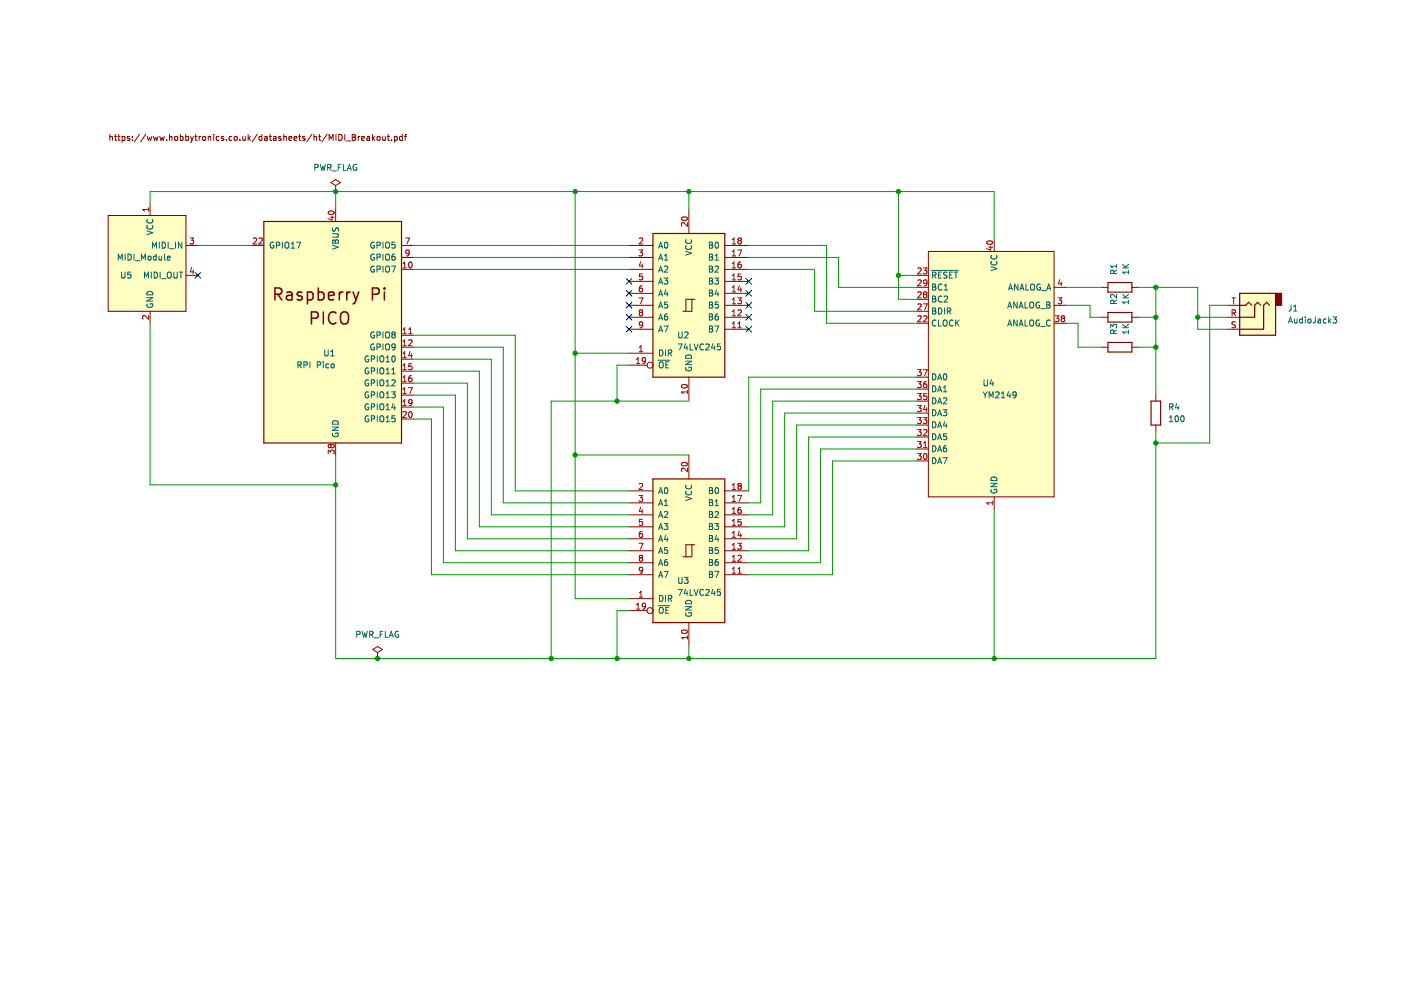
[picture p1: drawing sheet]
<svg xmlns="http://www.w3.org/2000/svg" width="297mm" height="210mm" viewBox="0 0 297 210" stroke-linecap="round" stroke-linejoin="round" font-family="sans-serif">
<path d="M.1 0h297v209.9h-297z" fill-rule="evenodd" fill="#fff" stroke="#fff" stroke-width=".21"/>
<g fill="#ffffc2" stroke="#ffffc2" stroke-width=".25">
<path d="M138.4 101.5h15.3v30.5h-15.3z" fill-rule="evenodd"/>
<path d="M138.4 49.5h15.3v30.5h-15.3z" fill-rule="evenodd"/>
<path d="M262.8 62.2h7.6v8.9h-7.6z" fill-rule="evenodd"/>
<path d="M55.9 47h29.2v46.9h-29.2z" fill-rule="evenodd"/>
</g>
<g fill="none" stroke="#840000" stroke-width=".21">
<path d="M23.3 28.5v1.3M23.3 29h.5v.8M24.3 28.9h.4M24.4 28.5v1.1l.3 .2M25 28.9h.5M25.2 28.5v1.1l.3 .2M25.9 29l.4-.1 .2 .3-.1 .5h-.5M25.9 28.9v1.3M27.5 29l-.3-.1-.2 .2v.2l.5 .1v.3h-.5M28.1 29.6v.2M28.1 29v.1M29.6 28.4l-1.1 1.7"/>
<path d="M30.9 28.4l-1.1 1.7M31.2 28.9l.3 .9 .2-.6 .2 .6 .3-.9M32.5 28.9l.3 .9 .2-.6 .3 .6 .2-.9M33.9 28.9l.2 .9 .3-.6 .2 .6 .2-.9M35.3 29.6v.2M35.9 29h.5l.1 .8M35.9 28.5v1.3M37.1 29l.2-.1 .3 .1v.7l-.5-.1zM38.2 29l.4-.1 .2 .3-.1 .5h-.5M38.2 28.5v1.3M39.4 29l.3-.1 .3 .3-.1 .5h-.5M39.4 28.5v1.3"/>
<path d="M40.4 28.9l.3 .9M40.7 29.8l-.3 .4M41 28.9l-.3 .9M41.3 28.9h.5M41.5 28.5v1.1l.3 .2M42.2 28.9v.9M42.6 28.9l-.4 .3M43 29l.2-.1 .3 .1v.7l-.5-.1zM44.2 29h.4l.1 .8M44.2 28.9v.9M45.3 28.5v.1M45.3 28.9v.9"/>
<path d="M46.4 29l-.3-.1-.3 .3 .2 .5h.4M47.4 29l-.3-.1-.2 .2 .1 .2 .4 .1v.3h-.5M48 29.6v.2M49.2 29l-.4-.1-.2 .3 .1 .5h.5M49.7 29l.2-.1 .4 .1-.1 .7-.5-.1zM50.9 29.6v.2M51.5 28.9v.8l.5-.1M52 28.9v.9M52.6 28.5v1.3M52.7 29.3l.4 .5M53.1 28.9l-.5 .5M54.5 28.4l-1 1.7"/>
<path d="M55.5 29l-.3-.1-.3 .3 .1 .5h.5M55.5 28.5v1.3M56.1 29h.5l.1 .8M56.7 29.2l-.6 .3 .1 .3 .5-.1M57.1 28.9h.5M57.3 28.5v1.1l.3 .2M58 29h.5v.8M58.5 29.2l-.6 .3 .2 .3 .4-.1M59.6 29l-.3-.1-.2 .2v.2l.5 .1v.3h-.5M60.2 29h.5v.8M60.2 28.5v1.3M61.3 29.3l.6-.1-.1-.2-.4-.1-.1 .2v.6h.5"/>
<path d="M62.3 29.3l.6-.1v-.2l-.4-.1-.2 .2 .1 .6h.5M63.3 28.9h.5M63.5 28.5v1.1l.3 .2M64.6 29l-.3-.1-.1 .2v.2l.4 .1v.3h-.4M66.2 28.4l-1.1 1.7M66.6 29h.5v.8M66.6 28.5v1.3M67.5 28.9h.5M67.7 28.5v1.1l.3 .2M69.4 28.4l-1.1 1.7M69.8 29.8v-1.3l.4 .9 .4-.9v1.3M70.2 38.7l1-.6 1 .6-1 .6z"/>
<path d="M71.2 39.3v1.3M71.2 28.5v1.3M71.8 28.5a.64 .64 0 0 1 .8 .6 .64 .64 0 0 1-.8 .7zM73.1 28.5v1.3M73.4 29.9h1M74.7 28.5h.4l.2 .2-.2 .4 .2 .1 .1 .3-.2 .3h-.5zM74.7 29.1h.4M75.9 28.9v.9M76.3 28.9l-.4 .3M76.7 29.3l.6-.1-.1-.2-.4-.1-.1 .2v.6h.5M77.8 29h.5l.1 .8M78.4 29.2l-.6 .3 .1 .3 .5-.1"/>
<path d="M79 28.5v1.3M79.1 29.3l.3 .5M79.4 28.9l-.4 .5M80 29l.2-.1 .3 .1v.7l-.5-.1zM81.1 28.9l.1 .8 .5-.1M81.7 28.9v.9M82.1 28.9h.5M82.3 28.5v1.1l.3 .2M83 29.6v.2M83.6 29l.4-.1 .2 .3-.1 .5h-.5M83.6 28.9v1.3M85.3 29l-.4-.1-.2 .3 .1 .5h.5"/>
<path d="M85.3 28.5v1.3M85.7 28.9h.5M86.2 28.5l-.3 .2v1.1M22.9 45.7h16.5v20.3h-16.5zM31.8 43.2v2.5M39.4 52h2.6M39.4 58.4h2.6M53.4 52h2.5M71.2 40.6h.1M71.2 44.4v2.6M85.1 57.1h2.6M85.1 54.6h2.6"/>
<path d="M85.1 52h2.6M133.4 59.7h5M133.4 57.1h5M133.4 54.6h5M133.4 52h5M146.1 44.4v5.1M153.7 59.7h5M153.7 57.1h5M153.7 54.6h5M153.7 52h5M194.3 58.4h2.5M196.8 53.3h26.7v52.1h-26.7z"/>
<path d="M210.8 50.8v2.5M31.8 66v2.5M85.1 73.6h2.6M85.1 71.1h2.6M85.1 76.2h2.6M85.1 78.7h2.6M133.4 74.9h5M133.4 69.8h5M133.4 67.3h5M133.4 64.7h5M133.4 62.2h5M133.4 77.4h3.8"/>
<path d="M146.1 80v5M146.7 63.5v2.5h-1.9M147.3 63.5h-1.9v2.5M153.7 69.8h5M153.7 67.3h5M153.7 64.7h5M153.7 62.2h5M194.3 63.5h2.5M194.3 66h2.5M194.3 60.9h2.5M194.3 68.5h2.5M194.3 80h2.5"/>
<path d="M223.5 64.7h2.5M223.5 60.9h2.5M223.5 68.5h2.5M233.6 67.3h1.3M233.6 60.9h1.3M233.6 73.6h1.3M240 67.3h1.3M240 60.9h1.3M240 73.6h1.3M260.3 69.8h2.5M260.3 67.3h2.5M260.3 64.7h2.5"/>
<path d="M71.2 93.9v2.6M85.1 81.2h2.6M85.1 83.8h2.6M85.1 86.3h2.6M85.1 88.8h2.6M146.1 96.5v5M194.3 97.7h2.5M194.3 95.2h2.5M194.3 92.7h2.5M194.3 90.1h2.5M194.3 87.6h2.5M194.3 85h2.5"/>
<path d="M194.3 82.5h2.5M245.1 83.8v1.2M245.1 90.1v1.3M133.4 119.3h5M133.4 116.8h5M133.4 114.2h5M133.4 111.7h5M133.4 109.2h5M133.4 106.6h5M133.4 104.1h5M146.7 115.5v2.5h-1.9M147.3 115.5h-1.9v2.5"/>
<path d="M153.7 119.3h5M153.7 116.8h5M153.7 114.2h5M153.7 111.7h5M153.7 109.2h5M153.7 106.6h5M153.7 104.1h5M210.8 105.4v2.5M79 137.7l1.1-.6 1 .6-1 .7zM80.1 139.6h.1M80.1 138.4v1.2M133.4 126.9h5"/>
<path d="M133.4 121.9h5M133.4 129.5h3.8M146.1 132v5.1M153.7 121.9h5"/>
<circle cx="137.8" cy="77.4" r=".63"/>
<circle cx="137.8" cy="129.5" r=".63"/>
</g>
<path d="M55.9 47h29.2v46.9h-29.2zM138.4 49.5h15.3v30.5h-15.3zM234.9 59.9h5.1v2h-5.1zM234.9 66.3h5.1v2h-5.1zM234.9 72.6h5.1v2h-5.1zM262.8 64.7h1.3l.6-.6 .7 .6M262.8 62.2h7.6v8.9h-7.6zM267.3 64.7l-.7-.6-.6 .6v2.6h-3.2M269.2 64.7l-.7-.6-.6 .6v5.1h-5.1M244 85h2.1v5.1h-2.1zM138.4 101.5h15.3v30.5h-15.3z" fill="none" stroke="#840000" stroke-width=".25"/>
<g fill="none" stroke="#006464" stroke-width=".21">
<path d="M66.8 35.5l.6-.1v-.4l-.6-.2v1.3M67.9 34.8l.3 1.3 .2-.9 .3 .9 .3-1.3M69.5 35.5l.6-.1v-.4l-.6-.2v1.3M69.8 35.5l.4 .6M70.4 36.2h1M71.7 35.4h.4M72.3 34.8h-.6v1.3M72.8 34.8v1.3h.6M73.6 36.1l.5-1.3 .4 1.3M73.8 35.8h.6M75.6 34.9a.58 .58 0 0 0-.8 .6 .58 .58 0 0 0 .8 .5v-.4h-.2M25.1 55.2v-1.3l.4 .9 .4-.9v1.3"/>
<path d="M25.8 57.7v1l.2 .3 .4-.1 .1-.2v-1M26.5 53.9v1.3M27.1 53.9a.64 .64 0 0 1 .8 .6 .64 .64 0 0 1-.8 .7zM27.7 57.7h-.6l-.1 .6 .6-.1 .1 .6-.2 .2-.5-.2M28.4 53.9v1.3M28.7 55.3h1M30 55.2v-1.3l.4 .9 .4-.9v1.3M30.6 59v-1.3l.5 .9 .4-.9v1.3M31.1 48.9l1.3 .5-1.3 .4M31.2 47.8a.56 .56 0 0 0 .6 .8 .56 .56 0 0 0 .5-.8M31.2 46.5a.56 .56 0 0 0 .6 .8 .56 .56 0 0 0 .5-.8M31.5 54.4l.3-.1 .2 .2v.4l-.2 .3-.4-.3z"/>
<path d="M32.1 57.7v1.3M32.3 52.6v-1.3l.4 1 .5-1v1.3M32.7 57.7a.64 .64 0 0 1 .7 .6 .64 .64 0 0 1-.7 .7zM33.1 54.4l-.3-.1-.3 .2 .1 .6h.5M33.1 53.9v1.3M33.7 54.3l.1 .8 .5-.1M33.8 51.3v1.3M34 57.7v1.3M34.3 59.1h.9M34.3 54.3v.9M34.4 51.3a.64 .64 0 0 1 .7 .7 .64 .64 0 0 1-.7 .6zM34.9 53.9v1.1l.2 .2"/>
<path d="M35.5 54.7l.6-.1-.1-.2-.3-.1-.2 .2v.6h.5M35.5 57.9l.3-.2a.43 .43 0 0 1 .5 .4v.4a.42 .42 0 0 1-.4 .5 .42 .42 0 0 1-.4-.5zM35.6 51.3v1.3M36 52.7h.9M36.9 57.7v1l.2 .3h.2l.3-.3v-1M37.2 51.3v1.3M38 57.7h.7M38.4 57.7v1.3M38.5 51.3v1.3l-.7-1.3v1.3M58 51.4a.58 .58 0 0 0-.7 .6 .58 .58 0 0 0 .8 .5v-.4h-.3M58.6 52l.6-.1 .1-.4-.7-.2v1.3M59.9 51.3v1.3"/>
<path d="M60.5 51.5l.2-.2a.43 .43 0 0 1 .6 .5v.4a.42 .42 0 0 1-.5 .4 .42 .42 0 0 1-.4-.4zM61.7 52.6h.8M61.7 51.7l.4-.4v1.3M62.9 51.3h.8l-.5 1.3M70.5 49.6h1l.2 .2v.2l-.2 .3h-1M70.5 52l1.2 .4-1.2 .4M70.5 48.3v.5l.2 .2 .3-.1 .3-.5h.3l.1 .6M70.6 51l.2-.1 .3 .2 .2-.3 .3 .1 .1 .7h-1.2zM71.1 51.1v.5M79.3 56.5a.58 .58 0 0 0-.7 .6 .58 .58 0 0 0 .8 .5v-.5h-.3M79.3 53.9a.58 .58 0 0 0-.7 .6 .58 .58 0 0 0 .8 .5v-.4h-.3M79.3 51.4a.58 .58 0 0 0-.7 .6 .58 .58 0 0 0 .8 .5v-.4h-.3"/>
<path d="M79.9 57.1l.6-.1 .1-.5-.7-.1v1.3M79.9 54.5h.6l.1-.5-.7-.1v1.3M79.9 52l.6-.1 .1-.4-.7-.2v1.3M81.2 51.3v1.3M81.2 53.9v1.3M81.2 56.4v1.3M81.8 56.6l.2-.2a.43 .43 0 0 1 .6 .4v.5a.42 .42 0 0 1-.4 .4 .42 .42 0 0 1-.5-.4zM81.8 54.1l.2-.2a.43 .43 0 0 1 .6 .4v.4a.42 .42 0 0 1-.4 .5 .42 .42 0 0 1-.5-.5zM81.8 51.5l.2-.2a.43 .43 0 0 1 .6 .5v.4a.42 .42 0 0 1-.4 .4 .42 .42 0 0 1-.5-.4zM83 56.4h.9l-.6 1.3M83.7 53.9h-.4l-.2 .3v.7l.2 .3 .4-.2v-.6h-.4l-.2 .2M83.7 51.3h-.6v.6h.6v.6l-.1 .1-.5-.1"/>
<path d="M139.7 52.6l.4-1.3 .4 1.3M139.7 55.2l.4-1.3 .4 1.3M139.7 57.7l.4-1.3 .4 1.3M139.8 52.3h.6M139.8 54.8h.6M139.8 57.3h.6M139.8 59.9h.6M140.8 59h.8l-.4 .4 .3 .2v.5l-.2 .1-.5-.1M140.9 56.5l.4-.1 .3 .4-.8 .9h.8M140.9 54.2l.3-.3v1.3M140.9 55.2h.7M141 51.5l.2-.2a.68 .68 0 0 1 .4 .7 .68 .68 0 0 1-.4 .6l-.3-.5z"/>
<path d="M145.4 53.3l1.2 .4-1.2 .4M145.5 50.8a.56 .56 0 0 0 .5 .8 .56 .56 0 0 0 .5-.8M145.5 52.1a.56 .56 0 0 0 .5 .8 .56 .56 0 0 0 .5-.8M150.4 51.3h.4l.3 .3-.3 .3 .3 .2v.3l-.2 .2h-.5zM150.4 53.9h.4l.3 .2-.3 .4 .3 .1v.3l-.2 .3h-.5zM150.4 56.4h.4l.3 .3-.3 .3 .3 .1v.4l-.2 .2h-.5zM150.4 59h.4l.3 .2-.3 .4 .3 .1v.3l-.2 .2h-.5zM150.4 59.6h.4M150.4 57h.4M150.4 54.5h.4M150.4 51.9h.4M151.6 59h.7l-.4 .4 .4 .2v.5l-.2 .1-.5-.1"/>
<path d="M151.6 56.5l.5-.1 .2 .4-.7 .9h.7M151.6 54.2l.4-.3v1.3M151.6 55.2h.7M151.7 51.5l.2-.2a.68 .68 0 0 1 .5 .7 .68 .68 0 0 1-.5 .6l-.3-.5zM197.4 57.3h5.8M197.7 58.4l.6-.1 .1-.5-.7-.1v1.3M198 58.4l.4 .6M199 58.3h.4M199.6 57.7h-.6v1.3h.6M200.8 57.8h-.7v.4l.6 .2 .1 .3-.2 .3-.5-.1M201.3 58.3h.5M201.9 57.7h-.6v1.3h.6"/>
<path d="M202.3 57.7h.7M202.7 57.7v1.3M210.1 56.6l1.3 .4-1.3 .4M210.2 54.1a.56 .56 0 0 0 .5 .8 .56 .56 0 0 0 .5-.8M210.2 55.4a.56 .56 0 0 0 .5 .8 .56 .56 0 0 0 .5-.8M236.1 58v-.6l-.5-.1-.1 .7h1.2M236.7 57.3l-.6 .4M236.7 56.1v.7M236.7 56.4h-1.2l.3 .4M238 56.8h1.3M238 56.1l.7 .7M239.3 57.3v.8"/>
<path d="M239.3 57.7h-1.3l.4 .4M239.3 56.1l-.7 .5M31.1 63.1h1.3l-1.3 .7h1.3M31.2 64.5a.58 .58 0 0 0 .6 .7 .58 .58 0 0 0 .5-.8h-.4v.2M31.3 61.9a.66 .66 0 0 1 .8-.1 .66 .66 0 0 1 .3 .7h-1.3zM63.2 77.4l.6-.1v-.4l-.6-.2v1.3M63.5 77.4l.4 .6M64.4 77.4l.6-.1 .1-.4-.7-.2v1.3M65.7 76.7v1.3M67.3 77.4l.6-.1v-.4l-.6-.2v1.3M68.5 76.7v.2M68.5 77.2v.8"/>
<path d="M68.9 74.2v1l.2 .3h.2l.3-.3v-1M69.7 77.2h-.4l-.2 .2 .1 .5h.5M70.1 75.5h.7M70.1 74.6l.4-.4v1.3M70.3 77.2h.3l.2 .2v.4l-.2 .2-.4-.2zM78.1 75.5a.58 .58 0 0 0-.7 .6 .58 .58 0 0 0 .8 .5v-.4h-.3M78.1 78.1a.58 .58 0 0 0-.7 .5 .58 .58 0 0 0 .8 .5v-.4h-.3M78.7 76.1h.6l.1-.5-.7-.1v1.2M78.7 78.7l.6-.1 .1-.5-.7-.1v1.3M79.3 73a.58 .58 0 0 0-.7 .6 .58 .58 0 0 0 .8 .5v-.5h-.3M79.3 70.4a.58 .58 0 0 0-.7 .6 .58 .58 0 0 0 .8 .5v-.4h-.3M79.9 73.6l.6-.1 .1-.5-.7-.1v1.3"/>
<path d="M79.9 71h.6l.1-.5-.7-.1v1.3M80 75.5v1.2M80 78v1.3M80.6 75.6l.2-.1a.43 .43 0 0 1 .6 .4v.4a.42 .42 0 0 1-.4 .4 .42 .42 0 0 1-.5-.4zM80.6 78.2l.2-.2a.43 .43 0 0 1 .6 .4v.4a.42 .42 0 0 1-.4 .5 .42 .42 0 0 1-.5-.5zM81.2 70.4v1.3M81.2 72.9v1.3M81.8 73.1l.2-.2a.43 .43 0 0 1 .6 .4v.5a.42 .42 0 0 1-.4 .4 .42 .42 0 0 1-.5-.4zM81.8 70.6l.2-.2a.43 .43 0 0 1 .6 .4v.4a.42 .42 0 0 1-.4 .5 .42 .42 0 0 1-.5-.5zM81.9 76.7h.7M81.9 79.3h.7M81.9 75.8l.3-.3v1.2"/>
<path d="M81.9 78.4l.3-.4v1.3M83.1 79.3h.7M83.1 78.4l.3-.4v1.3M83.2 75.6l.2-.1a.68 .68 0 0 1 .4 .6 .68 .68 0 0 1-.4 .6l-.3-.5zM83.3 70.9l-.2-.2 .2-.3h.3l.2 .2-.2 .3M83.3 70.9l-.2 .3v.2l.2 .3 .4-.1 .1-.2-.1-.4-.1-.1M83.3 70.9h.3M83.8 73.5l-.2 .2-.4-.1-.1-.6 .5-.1 .2 .3-.1 .7-.1 .2-.4 .1M139.5 76.4h2.5M139.7 60.2l.4-1.2 .4 1.2M139.7 62.8l.4-1.3 .4 1.3M139.7 65.3l.4-1.3 .4 1.3"/>
<path d="M139.7 67.8l.4-1.2 .4 1.2M139.7 70.4l.4-1.3 .4 1.3M139.8 62.4h.6M139.8 64.9h.6M139.8 67.5h.6M139.8 70h.6M139.8 74.2a.64 .64 0 0 1 .8 .6 .64 .64 0 0 1-.8 .7zM139.8 76.9l.3-.2a.43 .43 0 0 1 .5 .5v.4a.42 .42 0 0 1-.4 .4 .42 .42 0 0 1-.4-.4zM140.8 69.1h.8l-.5 1.3M141.1 74.2v1.3M141.2 61.4l-.3 .9h.7M141.2 77.3h.4"/>
<path d="M141.5 66.6h-.4l-.2 .3v.7l.2 .2 .4-.1v-.6h-.4l-.2 .2M141.5 61.9v.9M141.5 64h-.6v.6h.6v.6l-.2 .1-.4-.1M141.7 74.9l.6-.1 .1-.5-.7-.1v1.3M141.8 76.7h-.6v1.3h.6M142 74.9l.4 .6M143.8 72.9h.8l-.5 1.3M143.9 70.4v1l.2 .3 .4-.1 .1-.2v-1M145.2 70.5l.5-.1 .2 .3-.8 1h.8M145.3 72.9l-.3 .9h.8M145.4 76.6h1.2l-1.2 .7h1.2M145.4 77.9a.58 .58 0 0 0 .6 .7 .58 .58 0 0 0 .5-.8h-.4v.3"/>
<path d="M145.5 75.4a.66 .66 0 0 1 .8-.1 .66 .66 0 0 1 .3 .7h-1.2zM145.7 73.3v.9M146.3 72.9v1.3h.6M147.2 72.9l.4 1.3 .4-1.3M149.2 73a.56 .56 0 0 0-.8 .6 .56 .56 0 0 0 .8 .5M149.6 73l.5-.1 .3 .4-.8 .9h.8M150.4 61.5h.4l.3 .2-.3 .4 .3 .1v.3l-.2 .3h-.5zM150.4 64h.4l.3 .3-.3 .3 .3 .2v.3l-.2 .2h-.5zM150.4 66.6h.4l.3 .2-.3 .4 .3 .1v.3l-.2 .2h-.5zM150.4 69.1h.4l.3 .3-.3 .3 .3 .1v.3l-.2 .3h-.5zM150.4 69.7h.4M150.4 67.2h.4"/>
<path d="M150.4 64.6h.4M150.4 62.1h.4M151.2 72.9l-.4 .9h.8M151.5 73.3v.9M151.6 69.1h.8l-.5 1.3M151.9 61.4l-.3 .9h.8M152.2 66.6h-.3l-.2 .3-.1 .7 .3 .2 .4-.1-.1-.6h-.3l-.3 .2M152.2 61.9v.9M152.3 64h-.6l-.1 .6h.6l.1 .6-.2 .1-.5-.1M152.7 72.9h-.6v.6h.6v.6l-.2 .1-.4-.1M197.7 60.2h.4l.3 .3-.3 .3 .3 .2v.3l-.2 .2h-.5zM197.7 65.3h.4l.3 .2-.3 .4 .3 .1v.3l-.2 .3h-.5z"/>
<path d="M197.7 62.8h.4l.3 .2-.3 .4 .3 .1v.3l-.2 .2h-.5zM197.7 65.9h.4M197.7 79.3a.64 .64 0 0 1 .7 .6 .64 .64 0 0 1-.7 .6zM197.7 63.4h.4M197.7 60.8h.4M198.4 68a.56 .56 0 0 0-.8 .5 .56 .56 0 0 0 .8 .5M199 67.8v1.3h.6M199 65.3a.64 .64 0 0 1 .7 .6 .64 .64 0 0 1-.7 .7zM199.7 62.9a.56 .56 0 0 0-.8 .5 .56 .56 0 0 0 .8 .5M199.7 60.4a.56 .56 0 0 0-.8 .5 .56 .56 0 0 0 .8 .5M200 68l.3-.2a.43 .43 0 0 1 .5 .5v.4a.42 .42 0 0 1-.4 .4 .42 .42 0 0 1-.5-.4zM200.1 79.4l.2-.1a.68 .68 0 0 1 .5 .6 .68 .68 0 0 1-.5 .6l-.3-.4z"/>
<path d="M200.2 62.9l.5-.1 .2 .3-.8 .9h.8M200.2 61.5h.7M200.2 60.6l.4-.4v1.3M200.3 65.3v1.3M200.9 66l.6-.1v-.5l-.6-.1v1.3M201.2 66l.4 .6M202.1 68a.56 .56 0 0 0-.8 .5 .56 .56 0 0 0 .8 .5M202.6 67.8v1.3M202.8 68.4l.5 .7M203.3 67.8l-.7 .8M213.7 65.3l.4-1.3 .4 1.3M213.7 69.1l.4-1.3 .4 1.3"/>
<path d="M213.8 64.9h.6M213.8 68.8h.6M213.8 61.5l.5-1.3 .4 1.3M214 61.1h.6M215.6 64v1.3l-.7-1.3v1.3M215.6 67.8v1.3l-.7-1.3v1.3M215.8 60.2v1.3l-.7-1.3v1.3M216.1 65.3l.4-1.3 .4 1.3M216.1 69.1l.4-1.3 .4 1.3M216.2 64.9h.6M216.2 68.8h.6M216.2 61.5l.5-1.3 .4 1.3"/>
<path d="M216.4 61.1h.6M217.3 67.8v1.3h.6M217.3 64v1.3h.6M217.5 60.2v1.3h.6M218.4 68l.2-.2a.43 .43 0 0 1 .6 .5v.4a.42 .42 0 0 1-.5 .4 .42 .42 0 0 1-.4-.4zM218.4 64.2l.2-.2a.43 .43 0 0 1 .6 .5v.4a.42 .42 0 0 1-.5 .4 .42 .42 0 0 1-.4-.4zM218.5 60.4l.3-.2a.43 .43 0 0 1 .5 .5v.4a.42 .42 0 0 1-.4 .4 .42 .42 0 0 1-.4-.4zM220.4 67.9a.58 .58 0 0 0-.8 .6 .58 .58 0 0 0 .8 .5v-.4h-.2M220.4 64.1a.58 .58 0 0 0-.8 .6 .58 .58 0 0 0 .8 .5v-.4h-.2M220.5 60.3a.58 .58 0 0 0-.7 .6 .58 .58 0 0 0 .8 .5v-.4h-.2M220.7 65.4h.9M220.7 69.2h.9"/>
<path d="M220.8 61.6h1M221.9 64h.5l.2 .3-.2 .3 .2 .2 .1 .3-.3 .2h-.5zM221.9 64.6h.5M221.9 61.5l.5-1.3 .4 1.3M222.1 61.1h.6M222.7 68a.56 .56 0 0 0-.8 .5 .56 .56 0 0 0 .8 .5M235.5 69.5v-.7l.5 .4 .1-.4h.5l.1 .2-.1 .5M236.1 64.4v-.7h-.5l-.1 .7h1.2M236.1 70.7v-.6l-.5-.1-.1 .7h1.2M236.7 62.4v.8l-.9-.8-.3 .3 .1 .4M236.7 63.6l-.6 .4M236.7 70l-.6 .4"/>
<path d="M238 63.1h1.3M238 62.4l.7 .7M238 69.5h1.3M238 68.8l.7 .7M239.3 70.4h-1.3l.4 .4M239.3 64h-1.3l.4 .4M239.3 63.7v.7M239.3 70v.8M239.3 62.4l-.7 .6M239.3 68.8l-.7 .5M273.2 68.5l.4-1.3 .4 1.3M273.3 68.1h.6"/>
<path d="M273.7 64.7v1.1l-.5 .1M274.3 65.9h.7M274.3 65l.3-.3v1.2M274.5 67.6v.8h.5M275 67.6v.9M276.1 67.7l-.3-.1-.3 .3 .2 .5h.4M276.1 67.2v1.3M276.8 67.2v.1M276.8 67.6v.9M277.4 67.8l.1-.2 .4 .2-.1 .6h-.4zM278.9 67.2l-.1 1.1-.4 .2M279.5 67.7h.5v.8"/>
<path d="M280 67.9l-.6 .3 .2 .3 .4-.1M281.2 67.7l-.4-.1-.2 .3 .1 .5h.5M281.7 67.2v1.3M281.8 68l.4 .5M282.2 67.6l-.5 .5M282.6 67.2h.8l-.4 .5 .3 .1v.6l-.1 .1-.6-.1M70.5 90.5h1.2l-1.2 .8h1.2M70.5 91.9a.58 .58 0 0 0 .6 .7 .58 .58 0 0 0 .5-.8h-.4v.2M70.7 89.3a.66 .66 0 0 1 .7 0 .66 .66 0 0 1 .3 .6h-1.2zM78.1 88.2a.58 .58 0 0 0-.7 .6 .58 .58 0 0 0 .8 .5v-.4h-.3M78.1 85.7a.58 .58 0 0 0-.7 .6 .58 .58 0 0 0 .8 .5v-.5h-.3M78.1 83.1a.58 .58 0 0 0-.7 .6 .58 .58 0 0 0 .8 .5v-.4h-.3"/>
<path d="M78.1 80.6a.58 .58 0 0 0-.7 .6 .58 .58 0 0 0 .8 .5v-.4h-.3M78.7 88.8h.6l.1-.5-.7-.1v1.2M78.7 86.3l.6-.1 .1-.5-.7-.1v1.3M78.7 83.7h.6l.1-.5-.7-.1v1.2M78.7 81.2l.6-.1 .1-.4-.7-.2v1.3M80 80.5v1.3M80 83.1v1.2M80 85.6v1.3M80 88.2v1.2M80.6 83.3l.2-.2a.43 .43 0 0 1 .6 .4v.4a.42 .42 0 0 1-.4 .5 .42 .42 0 0 1-.5-.5zM80.6 80.7l.2-.2a.43 .43 0 0 1 .6 .5v.4a.42 .42 0 0 1-.4 .4 .42 .42 0 0 1-.5-.4zM80.6 88.3l.2-.1a.43 .43 0 0 1 .6 .4v.4a.42 .42 0 0 1-.4 .4 .42 .42 0 0 1-.5-.4z"/>
<path d="M80.6 85.8l.2-.2a.43 .43 0 0 1 .6 .4v.5a.42 .42 0 0 1-.4 .4 .42 .42 0 0 1-.5-.4zM81.9 89.4h.7M81.9 86.9h.7M81.9 84.3h.7M81.9 81.8h.7M81.9 80.9l.3-.4v1.3M81.9 83.4l.3-.3v1.2M81.9 86l.3-.4v1.3M81.9 88.5l.3-.3v1.2M83 83.1h.8l-.4 .5 .3 .1v.5l-.1 .1-.6-.1M83.1 80.7l.5-.2 .2 .4-.8 .9h.8M83.4 85.6l-.3 .9h.8"/>
<path d="M83.7 86v.9M83.7 88.2h-.6v.6l.6-.1v.6l-.1 .1-.5-.1M197.7 81.8a.64 .64 0 0 1 .7 .6 .64 .64 0 0 1-.7 .7zM197.7 84.3a.64 .64 0 0 1 .7 .7 .64 .64 0 0 1-.7 .6zM197.7 86.9a.64 .64 0 0 1 .7 .6 .64 .64 0 0 1-.7 .7zM197.7 89.4a.64 .64 0 0 1 .7 .7 .64 .64 0 0 1-.7 .6zM197.7 92a.64 .64 0 0 1 .7 .6 .64 .64 0 0 1-.7 .6zM197.7 94.5a.64 .64 0 0 1 .7 .6 .64 .64 0 0 1-.7 .7zM197.7 97a.64 .64 0 0 1 .7 .7 .64 .64 0 0 1-.7 .6zM198.8 98.3l.4-1.3 .4 1.3M198.8 95.8l.4-1.3 .4 1.3M198.8 93.2l.4-1.2 .4 1.2"/>
<path d="M198.8 90.7l.4-1.3 .4 1.3M198.8 88.2l.4-1.3 .4 1.3M198.8 85.6l.4-1.3 .4 1.3M198.8 83.1l.4-1.3 .4 1.3M198.8 80.5l.4-1.2 .4 1.2M198.9 97.9h.6M198.9 95.4h.6M198.9 92.9h.6M198.9 90.3h.6M198.9 87.8h.6M198.9 85.3h.6M198.9 82.7h.6"/>
<path d="M198.9 80.2h.6M199.9 97h.9l-.5 1.3M199.9 86.9h.8l-.4 .5 .4 .1v.5l-.2 .2-.6-.2M200 82.2l.4-.4v1.3M200 84.5l.5-.2 .2 .4-.8 .9h.8M200 83.1h.7M200.3 89.4l-.3 .9h.8M200.6 94.5l-.3 .1-.2 .2-.1 .7 .3 .3 .4-.2-.1-.6h-.3l-.3 .2M200.6 89.8v.9M200.7 92h-.6l-.1 .6 .6-.1 .1 .6-.2 .1-.5-.1M208.5 83.1l.4 .6M208.6 80.5v1.1l.3 .2h.2l.3-.2v-1.1"/>
<path d="M208.9 83.7v.6M209.3 83.1l-.4 .6M209.7 84.3v-1.2l.4 .9 .5-.9v1.2M210.2 80.5l-.3 .9h.8M210.5 81v.8M211.1 83.2l.5-.1 .2 .3-.8 .9h.8M212.3 84.3h.7M212.3 83.4l.4-.3v1.2M213.8 83l-.3 .9h.8M214.1 83.5v.8M215.5 83.6l-.3 .3-.3-.1-.1-.6 .4-.1 .3 .2-.1 .7-.2 .3h-.3M247.9 89.4h.7"/>
<path d="M247.9 88.5l.4-.3v1.2M248 86.3l.6-.1v-.5l-.6-.1v1.3M248.3 86.3l.4 .6M249.2 88.3l.2-.1a.68 .68 0 0 1 .5 .6 .68 .68 0 0 1-.5 .6l-.3-.5zM249.5 85.6l-.3 .9h.8M249.8 86v.9M250.5 88.3l.1-.1a.68 .68 0 0 1 .5 .6 .68 .68 0 0 1-.5 .6l-.3-.5zM139.7 104.7l.4-1.3 .4 1.3M139.7 107.2l.4-1.3 .4 1.3M139.7 109.7l.4-1.2 .4 1.2M139.7 112.3l.4-1.3 .4 1.3M139.7 114.8l.4-1.3 .4 1.3"/>
<path d="M139.7 117.3l.4-1.2 .4 1.2M139.7 119.9l.4-1.3 .4 1.3M139.8 104.3h.6M139.8 106.8h.6M139.8 109.4h.6M139.8 111.9h.6M139.8 114.4h.6M139.8 117h.6M139.8 119.5h.6M140.8 111h.8l-.4 .5 .3 .1v.6l-.2 .1-.5-.1M140.9 108.6l.4-.1 .3 .3-.8 .9h.8M140.9 107.2h.7"/>
<path d="M140.9 106.3l.3-.4v1.3M141 103.5l.2-.1a.68 .68 0 0 1 .4 .6 .68 .68 0 0 1-.4 .7l-.3-.5zM141.2 113.5l-.3 .9h.7M141.5 118.6l-.4 .1-.2 .2v.7l.2 .3 .4-.1v-.6l-.4-.1-.2 .2M141.5 114v.8M141.5 116.1h-.6v.6l.6-.1v.6l-.2 .1-.4-.1M145.4 105.3l1.2 .4-1.2 .4M145.5 102.9a.56 .56 0 0 0 .5 .8 .56 .56 0 0 0 .5-.8M145.5 104.1a.56 .56 0 0 0 .5 .8 .56 .56 0 0 0 .5-.8M150.4 103.4h.4l.3 .2-.3 .4 .3 .1v.3l-.2 .3h-.5zM150.4 105.9h.4l.3 .3-.3 .3 .3 .1v.4l-.2 .2h-.5zM150.4 108.5h.4l.3 .2-.3 .4 .3 .1v.3l-.2 .2h-.5z"/>
<path d="M150.4 111h.4l.3 .2-.3 .4 .3 .1v.3l-.2 .3h-.5zM150.4 113.5h.4l.3 .3-.3 .3 .3 .2v.3l-.2 .2h-.5zM150.4 116.1h.4l.3 .2-.3 .4 .3 .1v.3l-.2 .2h-.5zM150.4 118.6h.4l.3 .3-.3 .3 .3 .1v.3l-.2 .3h-.5zM150.4 119.2h.4M150.4 116.7h.4M150.4 114.1h.4M150.4 111.6h.4M150.4 109.1h.4M150.4 106.5h.4M150.4 104h.4M151.6 111h.7l-.4 .5 .4 .1v.6l-.2 .1-.5-.1"/>
<path d="M151.6 108.6l.5-.1 .2 .3-.7 .9h.7M151.6 107.2h.7M151.6 106.3l.4-.4v1.3M151.7 103.5l.2-.1a.68 .68 0 0 1 .5 .6 .68 .68 0 0 1-.5 .7l-.3-.5zM151.9 113.5l-.3 .9h.8M152.2 118.6l-.3 .1-.2 .2-.1 .7 .3 .3 .4-.1-.1-.6-.3-.1-.3 .2M152.2 114v.8M152.3 116.1h-.6l-.1 .6 .6-.1 .1 .6-.2 .1-.5-.1M210.1 102.5h1.3l-1.3 .7h1.3M210.2 103.8a.58 .58 0 0 0 .5 .7 .58 .58 0 0 0 .5-.8h-.4v.3M210.3 101.3a.66 .66 0 0 1 .7-.1 .66 .66 0 0 1 .4 .7h-1.3zM75.6 134.5h.6l.1-.5-.7-.2v1.3"/>
<path d="M76.8 133.8l.3 1.3 .2-.9 .3 .9 .3-1.3M78.4 134.5h.6v-.5l-.6-.2v1.3M78.7 134.5l.4 .6M79.3 135.2h1M80.6 134.5h.4M81.2 133.8h-.6v1.3M81.7 133.8v1.3h.6M82.5 135.1l.5-1.3 .4 1.3M82.7 134.8h.6M84.5 133.9a.58 .58 0 0 0-.8 .6 .58 .58 0 0 0 .8 .5v-.4h-.2M139.5 128.4h2.5M139.7 122.4l.4-1.2 .4 1.2"/>
<path d="M139.8 122.1h.6M139.8 126.2a.64 .64 0 0 1 .8 .7 .64 .64 0 0 1-.8 .6zM139.8 129l.3-.2a.43 .43 0 0 1 .5 .4v.4a.42 .42 0 0 1-.4 .5 .42 .42 0 0 1-.4-.5zM140.8 121.2h.8l-.5 1.2M141.1 126.2v1.3M141.2 129.4h.4M141.7 126.9l.6-.1 .1-.4-.7-.2v1.3M141.8 128.8h-.6v1.2h.6M142 126.9l.4 .6M143.8 125h.8l-.5 1.2M143.9 122.4v1.1l.2 .2h.3l.2-.2v-1.1M145.1 122.4h.8l-.4 .5 .3 .1v.6l-.1 .1-.6-.1"/>
<path d="M145.3 124.9l-.3 .9h.8M145.4 128.6h1.2l-1.2 .7h1.2M145.4 129.9a.58 .58 0 0 0 .6 .8 .58 .58 0 0 0 .5-.8h-.4v.2M145.5 127.4a.66 .66 0 0 1 .8-.1 .66 .66 0 0 1 .3 .7h-1.2zM145.7 125.4v.8M146.3 125v1.2h.6M147.2 125l.4 1.2 .4-1.2M149.2 125.1a.56 .56 0 0 0-.8 .5 .56 .56 0 0 0 .8 .5M149.6 125.1l.5-.1 .3 .3-.8 .9h.8M150.4 121.2h.4l.3 .2-.3 .4 .3 .1v.3l-.2 .2h-.5zM150.4 121.8h.4M151.2 124.9l-.4 .9h.8"/>
<path d="M151.5 125.4v.8M151.6 121.2h.8l-.5 1.2M152.7 125h-.6v.6l.6-.1v.6l-.2 .1-.4-.1"/>
</g>
<g fill="none" stroke="#a90000" stroke-width=".21">
<path d="M31.5 44.1v.7M31.5 44.4h-1.3l.4 .4M40.3 50.5h.8l-.5 .4 .4 .2v.5l-.2 .1-.5-.1M40.6 56.7l-.3 .9h.8M40.9 57.2v.9M53.7 50.6l.5-.1 .2 .3-.8 .9h.8M54.9 50.6l.5-.1 .2 .3-.8 .9h.8M69.7 44.8a.61 .61 0 0 1 .7-.1 .61 .61 0 0 1 .4 .6 .75 .75 0 0 1-1.2-.3zM70 46.1h.9M70.4 45.9v.8l-.9-.3M85.4 56.8h.8M85.4 55.9l.4-.4v1.3"/>
<path d="M86 50.5h.8l-.5 1.2M86.8 55.7l.1-.2a.68 .68 0 0 1 .5 .7 .68 .68 0 0 1-.5 .6l-.3-.5zM86.8 53.5l-.3 .3-.3-.1-.1-.6 .4-.1 .3 .2-.1 .8-.2 .2-.3 .1M135.5 53h.8l-.5 .5 .4 .1v.5l-.2 .2-.5-.2M135.5 50.6l.5-.1 .3 .3-.8 .9h.8M135.8 55.5l-.3 .9h.8M136.1 56v.8M136.2 58.1h-.6l-.1 .6 .6-.1 .1 .6-.2 .1-.5-.1M144.6 46.1a.61 .61 0 0 1 .7-.2 .61 .61 0 0 1 .4 .6 .75 .75 0 0 1-1.2-.2zM145.7 47.2v.8l-.9-.8-.3 .2 .1 .5M155.2 50.8l.4-.3v1.2M155.2 53.4l.4-.4v1.3"/>
<path d="M155.2 55.9l.4-.4v1.3M155.2 58.4l.4-.3v1.2M155.2 59.3h.8M155.2 56.8h.8M155.2 54.3h.8M155.2 51.7h.8M156.4 53h.8l-.5 1.3M156.7 51l-.2-.2 .2-.3h.2l.3 .2-.3 .3M156.7 51l-.2 .2v.4l.2 .1h.2l.3-.2v-.3l-.3-.2M156.7 51h.2M157.1 55.5l-.4 .1-.2 .2v.8l.2 .2 .4-.1v-.6l-.4-.1-.2 .3M157.1 58.1h-.6v.6l.6-.1v.6l-.2 .1-.4-.1"/>
<path d="M194.6 59.5l.5-.2 .2 .4-.8 .9h.8M194.6 56.9l.5-.1 .2 .4-.8 .9h.8M195.7 56.8h.8l-.4 .5 .4 .1v.6l-.2 .1-.6-.1M196.5 59.9l-.2 .2h-.4v-.6l.4-.2 .2 .3v.7l-.2 .3h-.4M209.3 51.2a.61 .61 0 0 1 .7-.2 .61 .61 0 0 1 .4 .6 .75 .75 0 0 1-1.2-.2zM209.6 52.4h.9M210.1 52.2v.8l-1-.3M224.7 59.3l-.3 .9h.8M225 59.8v.8M31.5 66.9v.8l-.9-.8-.4 .3 .2 .4M85.4 75.8h.8M85.4 78.4h.8"/>
<path d="M85.4 69.9l.4-.4v1.3M85.4 72.4l.4-.4v1.3M85.4 74.9l.4-.3v1.2M85.4 77.5l.4-.4v1.3M85.4 70.8h.8M85.4 73.3h.8M86.6 72.2l.5-.2 .3 .4-.8 .9h.8M86.6 70.8h.8M86.6 69.9l.4-.4v1.3M86.9 74.5l-.3 .9h.8M87.2 79.7h-.3l-.2 .3-.1 .7 .3 .2 .4-.1-.1-.6-.3-.1-.3 .3M87.2 75v.8"/>
<path d="M87.3 77.1h-.6l-.1 .6h.6l.1 .6-.2 .1-.5-.1M134.9 76.2l.4-.4v1.3M134.9 77.1h.8M135.5 63.1h.8l-.5 1.3M135.5 73.7l.4-.4v1.3M135.5 74.6h.8M135.8 66.2l-.3 .3v.2l.3 .3h.2l.3-.3v-.2l-.3-.3M135.8 66.2l-.3-.2 .3-.3h.2l.3 .2-.3 .3M135.8 66.2h.2M136.1 60.6l-.3 .1-.2 .2-.1 .7 .3 .3 .4-.1-.1-.6-.3-.1-.3 .2M136.3 68.8l-.3 .2h-.3l-.1-.7 .4-.1 .3 .3-.1 .7-.2 .2-.3 .1M136.9 76.4l-.3 .2h-.3l-.1-.6 .4-.2 .3 .3-.1 .7-.2 .3h-.3"/>
<path d="M155.2 61l.4-.4v1.3M155.2 63.5l.4-.4v1.3M155.2 66.1l.4-.4v1.3M155.2 68.6l.4-.4v1.3M155.2 69.5h.8M155.2 67h.8M155.2 64.4h.8M155.2 61.9h.8M156.4 63.1h.8l-.4 .5 .3 .2v.5l-.2 .1-.5-.1M156.5 68.6l.3-.4v1.3M156.5 65.8l.4-.1 .3 .4-.8 .9h.8M156.5 69.5h.7"/>
<path d="M156.8 60.6l-.3 .9h.7M157.1 61v.9M194.5 78.4h.8l-.4 .5 .4 .1v.5l-.2 .2-.6-.2M194.6 64.5l.5-.1 .2 .4-.8 .9h.8M194.6 67.1l.5-.1 .2 .3-.8 .9h.8M194.6 62l.5-.1 .2 .3-.8 .9h.8M195.7 64.4h.9l-.6 1.3M195.7 78.4h.9l-.6 1.3M195.8 67.1l.5-.1 .2 .3-.8 .9h.8M196 62.4l-.2 .3 .1 .3 .1 .1h.3l.2-.2v-.4l-.2-.1M196 62.4l-.2-.2 .2-.3h.3l.2 .2-.2 .3M196 62.4h.3"/>
<path d="M223.7 67h.8l-.4 .4 .3 .2v.5l-.1 .1-.6-.1M224.3 63.1h.8l-.4 .5 .4 .2v.5l-.2 .1-.6-.1M225.2 67.5l-.2-.2 .2-.3h.3l.2 .2-.2 .3M225.2 67.5l-.2 .2 .1 .4 .1 .1h.3l.2-.2v-.4l-.2-.1M225.2 67.5h.3M261.2 63.1h.7M261.2 66.4l.6-.1 .1-.5-.7-.1v1.3M261.5 66.4l.5 .6M261.6 63.1v1.3M261.9 68.3h-.6v.4l.5 .3 .1 .3-.2 .2-.5-.1M69.6 96.2v-.8l.5 .5 .1-.4h.5l.2 .2-.2 .5M70.1 94.5l-.2-.3-.3 .3v.2l.2 .3 .3-.3"/>
<path d="M70.1 94.5l.3-.3h.2l.3 .3v.2l-.3 .3-.4-.1-.1-.2M70.1 94.5v.2M85.4 87.4l.5-.1 .3 .3-.8 .9h.8M85.4 86h.8M85.4 83.5h.8M85.4 80.9h.8M85.4 80l.4-.3v1.2M85.4 82.6l.4-.4v1.3M85.4 85.1l.4-.4v1.3M86.6 82.2h.8l-.5 1.3M86.8 87.4l.1-.1a.68 .68 0 0 1 .5 .6 .68 .68 0 0 1-.5 .6l-.3-.4zM87.4 85.3l-.3 .2h-.3l-.1-.7 .4-.1 .3 .3-.1 .7-.2 .2-.3 .1"/>
<path d="M144.6 81.7a.61 .61 0 0 1 .7-.2 .61 .61 0 0 1 .4 .6 .75 .75 0 0 1-1.2-.3zM144.6 98.2a.61 .61 0 0 1 .7-.2 .61 .61 0 0 1 .4 .6 .75 .75 0 0 1-1.2-.3zM145.7 82.7v.8M145.7 99.2v.8l-.9-.8-.3 .3 .1 .5M145.7 83.1h-1.2l.3 .4M194.5 96.2h.8l-.4 .4 .4 .2v.5l-.2 .1-.6-.1M194.5 88.5h.8l-.4 .5 .4 .1v.6l-.2 .1-.6-.1M194.5 91.1h.8l-.4 .5 .4 .1v.5l-.2 .1-.6-.1M194.5 80.9h.8l-.4 .5 .4 .1v.6l-.2 .1-.6-.1M194.5 83.5h.8l-.4 .4 .4 .2v.5l-.2 .1-.6-.1M194.5 86h.8l-.4 .5 .4 .1v.5l-.2 .2-.6-.2M194.5 93.6h.8l-.4 .5 .4 .1v.6l-.2 .1-.6-.1"/>
<path d="M195.7 88.5h.8l-.4 .5 .4 .1v.6l-.2 .1-.6-.1M195.8 91.2l.5-.1 .2 .3-.8 .9h.8M195.8 94.9h.7M195.8 94l.4-.4v1.3M195.9 96.3l.2-.1a.68 .68 0 0 1 .4 .6 .68 .68 0 0 1-.4 .6l-.3-.5zM196.1 85.9l-.3 .9h.8M196.4 80.9l-.4 .1-.1 .2-.1 .7 .2 .3 .5-.1-.1-.6-.4-.1-.2 .2M196.4 86.4v.9M196.5 83.5h-.6l-.1 .6 .6-.1 .1 .6-.2 .1-.5-.1M135.5 115.2h.8l-.5 1.3M135.5 105h.8l-.5 .5 .4 .1v.6l-.2 .1-.5-.1M135.5 102.6l.5-.1 .3 .4-.8 .9h.8"/>
<path d="M135.8 118.3l-.3 .2v.3l.3 .2h.2l.3-.2-.1-.4-.2-.1M135.8 118.3l-.3-.3 .3-.3h.2l.3 .3-.3 .3M135.8 118.3h.2M135.8 107.5l-.3 .9h.8M136.1 112.7h-.3l-.2 .3-.1 .7 .3 .2 .4-.1-.1-.6-.3-.1-.3 .3M136.1 108v.8M136.2 110.1h-.6l-.1 .6h.6l.1 .6-.2 .1-.5-.1M155.2 102.9l.4-.4v1.3M155.2 105.4l.4-.4v1.3M155.2 107.9l.4-.3v1.2M155.2 110.5l.4-.4v1.3M155.2 113l.4-.3v1.2"/>
<path d="M155.2 115.6l.4-.4v1.3M155.2 118.1l.4-.4v1.3M155.2 119h.8M155.2 116.5h.8M155.2 113.9h.8M155.2 111.4h.8M155.2 108.8h.8M155.2 106.3h.8M155.2 103.8h.8M156.4 115.2h.8l-.4 .5 .3 .1v.5l-.2 .2-.5-.2M156.4 105h.8l-.5 1.3M156.5 117.8l.4-.1 .3 .4-.8 .9h.8"/>
<path d="M156.7 103l-.2-.2 .2-.3h.2l.3 .2-.3 .3M156.7 103l-.2 .3v.3l.2 .2h.2l.3-.3v-.2l-.3-.3M156.7 103h.2M156.8 112.6l-.3 .9h.7M157.1 107.6h-.4l-.2 .3v.7l.2 .2 .4-.1v-.6h-.4l-.2 .2M157.1 113.1v.8M157.1 110.1h-.6v.6h.6v.6l-.2 .1-.4-.1M210.5 106.3v.7M210.5 106.6h-1.3l.4 .4M134.9 128.2l.4-.3v1.3M134.9 129.2h.8M135.5 126.6h.8"/>
<path d="M135.5 125.7l.4-.4v1.3M136.3 120.8l-.3 .3-.3-.1-.1-.6 .4-.1 .3 .2-.1 .7-.2 .3h-.3M136.9 128.4l-.3 .3-.3-.1-.1-.6 .4-.1 .3 .2-.1 .8-.2 .2-.3 .1M144.6 133.7a.61 .61 0 0 1 .7-.2 .61 .61 0 0 1 .4 .6 .75 .75 0 0 1-1.2-.2zM145.7 134.8v.7M145.7 135.1h-1.2l.3 .4M155.2 121.5h.8M155.2 120.6l.4-.3v1.2M156.5 121.5h.7M156.5 120.6l.3-.3v1.2"/>
</g>
<path d="M270.4 62.2h1.3v2.5h-1.3z" fill-rule="evenodd" fill="#840000" stroke="#840000" stroke-width=".25"/>
<g fill="#ffffc2" stroke="#ffffc2" stroke-width=".21">
<path d="M196.8 53.3h26.7v52.1h-26.7z" fill-rule="evenodd"/>
<path d="M22.9 45.7h16.5v20.3h-16.5z" fill-rule="evenodd"/>
</g>
<g fill="none" stroke="#840000" stroke-width=".32">
<path d="M58.3 62.4h1a.69 .69 0 0 0 .5-.7 .69 .69 0 0 0-.5-.6h-1v2.5M58.9 62.4l.8 1.2M60.8 62l.3-.1 .7 .1 .1 1.6M61.9 62.5l-.8 .1a.5 .5 0 0 0-.4 .5 .5 .5 0 0 0 .4 .5l.8-.1M64 62l-.6-.1-.4 .4 .1 .3 .9 .3 .1 .2-.1 .4-.3 .1-.7-.1M65.2 62l.7-.1 .5 .5v.7l-.2 .4-.3 .1-.7-.1M65.2 61.9v2.5M66 67.5h1a.69 .69 0 0 0 .5-.7 .69 .69 0 0 0-.5-.7h-1v2.6M67.5 61.1v2.5M67.5 62l.7-.1 .5 .5v.7l-.3 .4-.2 .1-.7-.1M68.6 66.1v2.6M69.7 62.8l1.2-.3-.2-.5-.7-.1-.3 .4 .1 1.2 .2 .1 .7-.1"/>
<path d="M71.2 66.4a1.02 1.02 0 0 0-1.2 0 1.02 1.02 0 0 0-.3 1.2 .95 .95 0 0 0 .4 1 .95 .95 0 0 0 1.1-.2M72 61.9v1.7M72.3 66.5a.85 .85 0 0 1 1-.4 .85 .85 0 0 1 .6 .9v.8a.85 .85 0 0 1-.9 .9 .85 .85 0 0 1-.8-.9zM72.7 61.9a.65 .65 0 0 0-.7 .5M73.5 61.9v1.7M74.3 61.9a.65 .65 0 0 0-.8 .5M74.9 61.9l.6 1.7M75.5 63.6l-.3 .6-.3 .2M76.1 61.9l-.6 1.7M79 62.4h.9a.69 .69 0 0 0 .5-.7 .69 .69 0 0 0-.5-.6h-.9v2.5M81.5 61.1v.2M81.5 61.9v1.7"/>
<path d="M81.5 61.1l-.1 .1 .1 .1M81.5 61.1l.1 .1-.1 .1"/>
</g>
<g fill="none" stroke="#009600" stroke-width=".21">
<path d="M31.8 43.2v-2.6h179v10.2M42 52h11.4M71.2 40.6v3.8M87.7 52h45.7M87.7 57.1h45.7M87.7 54.6h45.7M121.9 40.6v86.3h11.5M146.1 40.6v3.8M158.7 52h16.5v16.5h19.1M158.7 57.1h14v8.9h21.6M158.7 54.6h19.1v6.3h16.5M190.5 58.4h3.8"/>
<path d="M190.5 40.6v22.9h3.8M31.8 68.5v34.3h39.4M87.7 73.6h19v33h26.7M87.7 71.1h21.5v33h24.2M87.7 76.2h16.5v33h29.2M87.7 78.7h13.9v33h31.8M121.9 74.9h11.5M133.4 77.4h-2.6v7.6M194.3 80h-35.6v24.1M226 68.5h2.6v5.1h5M226 60.9h7.6M226 64.7h5.1v2.6h2.5"/>
<path d="M241.3 73.6h3.8M241.3 60.9h12.6v8.9h6.4M241.3 67.3h3.8M245.1 60.9v22.9M253.9 67.3h6.4M260.3 64.7h-3.8v29.2h-11.4M87.7 88.8h3.8v33.1h41.9M87.7 81.2h11.4v33h34.3M87.7 83.8h8.9v33h36.8M87.7 86.3h6.3v33h39.4M121.9 96.5h24.2M146.1 85h-29.2v54.6"/>
<path d="M194.3 85h-30.5v24.2h-5.1M194.3 97.7h-17.8v24.2h-17.8M194.3 95.2h-20.3v24.1h-15.3M194.3 90.1h-25.4v24.1h-10.2M194.3 82.5h-33v24.1h-2.6M194.3 92.7h-22.9v24.1h-12.7M194.3 87.6h-27.9v24.1h-7.7M245.1 91.4v48.2h-173.9v-43.1M210.8 107.9v31.7M133.4 129.5h-2.6v10.1M146.1 137.1v2.5"/>
</g>
<g fill="none" stroke="#000084" stroke-width=".21">
<path d="M41.4 57.8l1.2 1.2M42.6 57.8l-1.2 1.2M132.8 59l1.2 1.3M134 59l-1.2 1.3M158.1 59l1.3 1.3M159.4 59l-1.3 1.3M132.8 64.1l1.2 1.2M132.8 61.6l1.2 1.2M132.8 66.7l1.2 1.2M132.8 69.2l1.2 1.2M134 64.1l-1.2 1.2M134 61.6l-1.2 1.2"/>
<path d="M134 66.7l-1.2 1.2M134 69.2l-1.2 1.2M158.1 64.1l1.3 1.2M158.1 61.6l1.3 1.2M158.1 66.7l1.3 1.2M158.1 69.2l1.3 1.2M159.4 64.1l-1.3 1.2M159.4 61.6l-1.3 1.2M159.4 66.7l-1.3 1.2M159.4 69.2l-1.3 1.2"/>
</g>
<g fill="#009600" stroke="#009600" stroke-width=".21">
<circle cx="121.9" cy="40.6" r=".46"/>
<circle cx="121.9" cy="74.9" r=".46"/>
<circle cx="80.1" cy="139.6" r=".46"/>
<circle cx="71.2" cy="102.8" r=".46"/>
<circle cx="71.2" cy="40.6" r=".46"/>
<circle cx="116.9" cy="139.6" r=".46"/>
<circle cx="190.5" cy="58.4" r=".46"/>
<circle cx="146.1" cy="40.6" r=".46"/>
<circle cx="190.5" cy="40.6" r=".46"/>
<circle cx="245.1" cy="93.9" r=".46"/>
<circle cx="245.1" cy="73.6" r=".46"/>
<circle cx="253.9" cy="67.3" r=".46"/>
<circle cx="245.1" cy="67.3" r=".46"/>
<circle cx="245.1" cy="60.9" r=".46"/>
<circle cx="121.9" cy="96.5" r=".46"/>
<circle cx="130.8" cy="85" r=".46"/>
<circle cx="210.8" cy="139.6" r=".46"/>
<circle cx="130.8" cy="139.6" r=".46"/>
<circle cx="146.1" cy="139.6" r=".46"/>
</g>
</svg>
